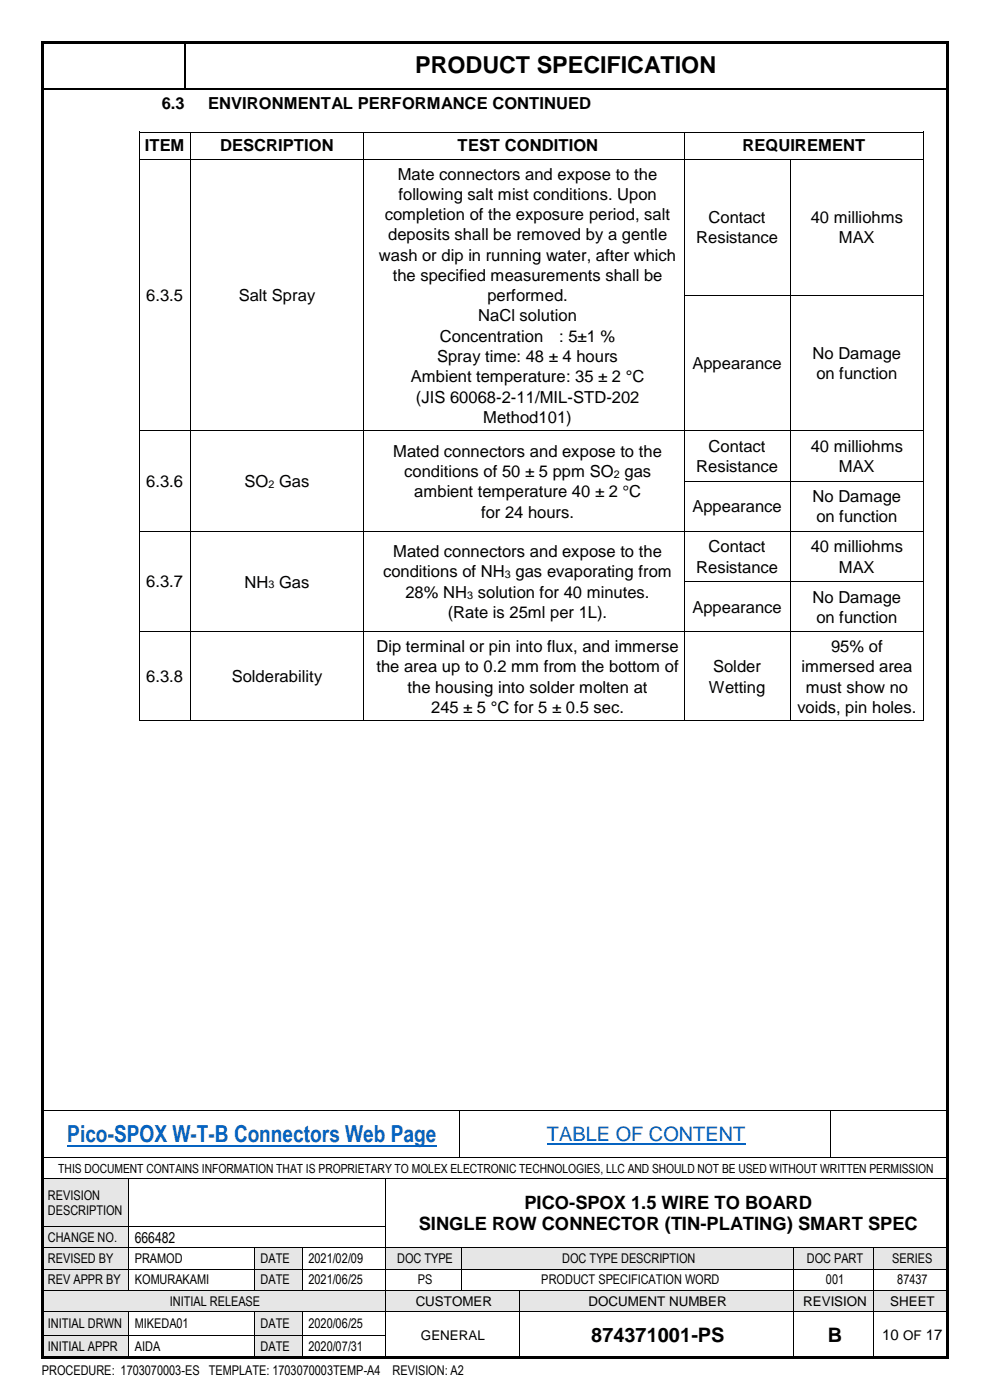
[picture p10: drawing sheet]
<svg xmlns="http://www.w3.org/2000/svg" width="210mm" height="297mm" viewBox="0 0 210 297" stroke-linecap="round" stroke-linejoin="round" font-family="sans-serif">
<defs><g id="words">
<text font-size="5" x="88.1" y="15.5">PRODUCT SPECIFICATION</text>
<text font-size="5" fill="#0563c1" x="14.3" y="242.4">Pico-SPOX W-T-B Connectors Web Page</text>
<text font-size="4.2" fill="#0563c1" x="116" y="242.1">TABLE OF CONTENT</text>
<g font-size="4.2">
<text x="125.4" y="284.7">874371001-PS</text>
<text x="175.6" y="284.7">B</text>
</g>
<g font-size="3.9">
<text x="111.2" y="256.5">PICO-SPOX 1.5 WIRE TO BOARD</text>
<text x="88.8" y="261">SINGLE ROW CONNECTOR (TIN-PLATING) SMART SPEC</text>
</g>
<g font-size="3.5">
<text x="34.3" y="23.1">6.3</text>
<text x="44.2" y="23.1">ENVIRONMENTAL PERFORMANCE CONTINUED</text>
<text x="30.7" y="32.1">ITEM</text>
<text x="46.7" y="32.1">DESCRIPTION</text>
<text x="97.1" y="32.1">TEST CONDITION</text>
<text x="157.5" y="32.1">REQUIREMENT</text>
<text x="84.4" y="38.1">Mate connectors and expose to the</text>
<text x="81.6" y="46.7">completion of the exposure period, salt</text>
<text x="84.5" y="42.4">following salt mist conditions. Upon</text>
<text x="150.3" y="47.3">Contact</text>
<text x="172" y="47.3">40 milliohms</text>
<text x="82.4" y="51">deposits shall be removed by a gentle</text>
<text x="147.7" y="51.7">Resistance</text>
<text x="178" y="51.7">MAX</text>
<text x="80.4" y="55.3">wash or dip in running water, after which</text>
<text x="83.3" y="59.6">the specified measurements shall be</text>
<text x="31" y="63.9">6.3.5</text>
<text x="50.6" y="63.9">Salt Spray</text>
<text x="103.4" y="63.9">performed.</text>
<text x="101.4" y="68.2">NaCl solution</text>
<text x="92.7" y="76.8">Spray time: 48 ± 4 hours</text>
<text x="93.3" y="72.5">Concentration</text>
<text x="118.6" y="72.5">: 5±1 %</text>
<text x="172.4" y="76.2">No Damage</text>
<text x="87.1" y="81.1">Ambient temperature: 35 ± 2 °C</text>
<text x="146.9" y="78.3">Appearance</text>
<text x="173.2" y="80.5">on function</text>
<text x="88.2" y="85.4">(JIS 60068-2-11/MIL-STD-202</text>
<text x="102.5" y="89.8">Method101)</text>
<text x="150.3" y="95.9">Contact</text>
<text x="172" y="95.9">40 milliohms</text>
<text x="83.4" y="96.9">Mated connectors and expose to the</text>
<text x="85.7" y="101.2">conditions of 50 ± 5 ppm SO gas</text>
<text x="147.7" y="100.2">Resistance</text>
<text x="178" y="100.2">MAX</text>
<text x="31" y="103.4">6.3.6</text>
<text x="51.9" y="103.4">SO Gas</text>
<text x="87.9" y="105.5">ambient temperature 40 ± 2 °C</text>
<text x="172.4" y="106.5">No Damage</text>
<text x="102" y="109.8">for 24 hours.</text>
<text x="146.9" y="108.7">Appearance</text>
<text x="173.2" y="110.8">on function</text>
<text x="83.4" y="118.2">Mated connectors and expose to the</text>
<text x="150.3" y="117.2">Contact</text>
<text x="172" y="117.2">40 milliohms</text>
<text x="31" y="124.6">6.3.7</text>
<text x="51.9" y="124.6">NH Gas</text>
<text x="81.3" y="122.5">conditions of NH gas evaporating from</text>
<text x="147.7" y="121.5">Resistance</text>
<text x="178" y="121.5">MAX</text>
<text x="86" y="126.8">28% NH solution for 40 minutes.</text>
<text x="95" y="131.1">(Rate is 25ml per 1L).</text>
<text x="146.9" y="130">Appearance</text>
<text x="172.4" y="127.8">No Damage</text>
<text x="173.2" y="132.1">on function</text>
<text x="79.9" y="138.3">Dip terminal or pin into flux, and immerse</text>
<text x="79.9" y="142.6">the area up to 0.2 mm from the bottom of</text>
<text x="151.3" y="142.6">Solder</text>
<text x="170" y="142.6">immersed area</text>
<text x="176.3" y="138.3">95% of</text>
<text x="31" y="144.7">6.3.8</text>
<text x="49.2" y="144.8">Solderability</text>
<text x="86.5" y="146.9">the housing into solder molten at</text>
<text x="150.4" y="146.9">Wetting</text>
<text x="170.9" y="146.9">must show no</text>
<text x="91.5" y="151.2">245 ± 5 °C for 5 ± 0.5 sec.</text>
<text x="169.2" y="151.2">voids, pin holes.</text>
</g>
<g font-size="3.2">
<text x="28.6" y="263.6">666482</text>
<text x="187.1" y="284.3">10 OF 17</text>
</g>
<g font-size="2.8">
<text x="10.2" y="254.5">REVISION</text>
<text x="10.2" y="257.8">DESCRIPTION</text>
<text x="10.2" y="263.5">CHANGE NO.</text>
<text x="10.2" y="268">REVISED BY</text>
<text x="28.6" y="268">PRAMOD</text>
<text x="55.3" y="268">DATE</text>
<text x="65.4" y="268">2021/02/09</text>
<text x="84.3" y="268">DOC TYPE</text>
<text x="119.3" y="268">DOC TYPE DESCRIPTION</text>
<text x="171.1" y="268">DOC PART</text>
<text x="189.3" y="268">SERIES</text>
<text x="10.2" y="272.5">REV APPR BY</text>
<text x="28.6" y="272.5">KOMURAKAMI</text>
<text x="55.3" y="272.5">DATE</text>
<text x="65.4" y="272.5">2021/06/25</text>
<text x="88.6" y="272.5">PS</text>
<text x="114.8" y="272.5">PRODUCT SPECIFICATION WORD</text>
<text x="175.2" y="272.5">001</text>
<text x="190.3" y="272.5">87437</text>
<text x="10.2" y="281.8">INITIAL DRWN</text>
<text x="28.6" y="281.8">MIKEDA01</text>
<text x="36" y="277">INITIAL RELEASE</text>
<text x="55.3" y="281.8">DATE</text>
<text x="65.4" y="281.8">2020/06/25</text>
<text x="88.2" y="277">CUSTOMER</text>
<text x="124.9" y="277">DOCUMENT NUMBER</text>
<text x="170.4" y="277">REVISION</text>
<text x="188.8" y="277">SHEET</text>
<text x="10.2" y="286.7">INITIAL APPR</text>
<text x="28.6" y="286.7">AIDA</text>
<text x="55.3" y="286.7">DATE</text>
<text x="65.4" y="286.7">2020/07/31</text>
<text x="89.3" y="284.2">GENERAL</text>
<text x="8.9" y="291.8">PROCEDURE: 1703070003-ES TEMPLATE: 1703070003TEMP-A4</text>
<text x="83.3" y="291.8">REVISION: A2</text>
</g>
<text font-size="2.7" x="12.4" y="248.8">THIS DOCUMENT CONTAINS INFORMATION THAT IS PROPRIETARY TO MOLEX ELECTRONIC TECHNOLOGIES, LLC AND SHOULD NOT BE USED WITHOUT WRITTEN PERMISSION</text>
<g font-size="2.3">
<text x="130.2" y="101.4">2</text>
<text x="56.9" y="103.6">2</text>
<text x="56.9" y="124.8">3</text>
<text x="107.1" y="122.7">3</text>
<text x="99.1" y="127">3</text>
</g>
</g></defs>
<g fill="#000">
<path d="M39 8.9h.3v.2h-.3z" fill-rule="evenodd"/>
<path d="M39 18.7h.3v.3h-.3z" fill-rule="evenodd"/>
<path d="M97.4 235.5h.2v.2h-.2z" fill-rule="evenodd"/>
<path d="M176 235.5h.2v.2h-.2z" fill-rule="evenodd"/>
<path d="M97.4 245.5h.2v.2h-.2z" fill-rule="evenodd"/>
<path d="M176 245.5h.2v.2h-.2z" fill-rule="evenodd"/>
</g>
<path d="M8.8 18.8h30.2M39.2 9.1v9.6M39.3 18.8h161.6" fill="none" stroke="#000" stroke-width=".34"/>
<path d="M14.3 243h78.3" fill="none" stroke="#0563c1" stroke-width=".38"/>
<path d="M116 242.7h42.1" fill="none" stroke="#0563c1" stroke-width=".3"/>
<path d="M8.9 235.6h88.5M97.5 235.7v9.8M97.6 235.6h78.4M176.1 235.7v9.8M176.2 235.6h24.9M8.9 245.6h88.5M97.6 245.6h78.4M176.2 245.6h24.9" fill="none" stroke="#000" stroke-width=".21"/>
<g fill="#e6e6e6">
<path d="M8.9 250.2h18.3v10h-18.3z" fill-rule="evenodd"/>
<path d="M10.2 252h16.4v3.2h-16.4z" fill-rule="evenodd"/>
<path d="M10.2 255.2h16.4v3.2h-16.4z" fill-rule="evenodd"/>
</g>
<path d="M8.9 250.1h18.3M27.3 250.2v10M27.4 250.1h54.4M81.8 250.2v10M81.9 250.1h119.2" fill="none" stroke="#000" stroke-width=".21"/>
<g fill="#000">
<path d="M27.2 250h.2v.2h-.2z" fill-rule="evenodd"/>
<path d="M81.8 250h.1v.2h-.1z" fill-rule="evenodd"/>
</g>
<g fill="#e6e6e6">
<path d="M8.9 260.3h18.3v4.4h-18.3z" fill-rule="evenodd"/>
<path d="M10.2 260.9h16.4v3.3h-16.4z" fill-rule="evenodd"/>
</g>
<path d="M8.9 260.3h18.3M27.3 260.3v4.4M27.4 260.3h54.4M81.8 260.3v4.4" fill="none" stroke="#000" stroke-width=".21"/>
<g fill="#000">
<path d="M27.2 260.2h.2v.1h-.2z" fill-rule="evenodd"/>
<path d="M81.8 260.2h.1v.1h-.1z" fill-rule="evenodd"/>
</g>
<g fill="#e6e6e6">
<path d="M8.9 264.9h18.3v4.3h-18.3z" fill-rule="evenodd"/>
<path d="M10.2 265.4h16.4v3.2h-16.4z" fill-rule="evenodd"/>
</g>
<g fill="#fff">
<path d="M27.4 264.9h26.5v4.3h-26.5z" fill-rule="evenodd"/>
<path d="M28.6 265.4h24.7v3.2h-24.7z" fill-rule="evenodd"/>
</g>
<g fill="#e6e6e6">
<path d="M54.1 264.9h10v4.3h-10z" fill-rule="evenodd"/>
<path d="M55.3 265.4h8.1v3.2h-8.1z" fill-rule="evenodd"/>
<path d="M82 264.9h15.9v4.3h-15.9z" fill-rule="evenodd"/>
<path d="M83.2 265.4h14v3.2h-14z" fill-rule="evenodd"/>
<path d="M98.1 264.9h70.2v4.3h-70.2z" fill-rule="evenodd"/>
<path d="M99.2 265.4h68.4v3.2h-68.4z" fill-rule="evenodd"/>
<path d="M168.4 264.9h16.9v4.3h-16.9z" fill-rule="evenodd"/>
<path d="M169.6 265.4h15.1v3.2h-15.1z" fill-rule="evenodd"/>
<path d="M185.5 264.9h15.6v4.3h-15.6z" fill-rule="evenodd"/>
<path d="M186.7 265.4h13.7v3.2h-13.7z" fill-rule="evenodd"/>
</g>
<g fill="none" stroke="#000" stroke-width=".21">
<path d="M8.9 264.7h18.3M27.3 264.8v4.4M27.4 264.7h26.5M54 264.8v4.4M54.1 264.7h10M64.1 264.8v4.4M64.2 264.7h17.6M81.8 264.8v4.4M81.9 264.7h15.9M97.9 264.8v4.4M98 264.7h70.3M168.4 264.8v4.4"/>
<path d="M168.4 264.7h16.9M185.4 264.8v4.4M185.5 264.7h15.6"/>
</g>
<g fill="#000">
<path d="M27.2 264.7h.2v.1h-.2z" fill-rule="evenodd"/>
<path d="M53.9 264.7h.2v.1h-.2z" fill-rule="evenodd"/>
<path d="M64.1 264.7h.1v.1h-.1z" fill-rule="evenodd"/>
<path d="M81.8 264.7h.1v.1h-.1z" fill-rule="evenodd"/>
<path d="M97.8 264.7h.2v.1h-.2z" fill-rule="evenodd"/>
<path d="M168.3 264.7h.1v.1h-.1z" fill-rule="evenodd"/>
<path d="M185.3 264.7h.2v.1h-.2z" fill-rule="evenodd"/>
</g>
<g fill="#e6e6e6">
<path d="M8.9 269.4h18.3v4.3h-18.3z" fill-rule="evenodd"/>
<path d="M10.2 269.9h16.4v3.2h-16.4z" fill-rule="evenodd"/>
</g>
<g fill="#fff">
<path d="M27.4 269.4h26.5v4.3h-26.5z" fill-rule="evenodd"/>
<path d="M28.6 269.9h24.7v3.2h-24.7z" fill-rule="evenodd"/>
</g>
<g fill="#e6e6e6">
<path d="M54.1 269.4h10v4.3h-10z" fill-rule="evenodd"/>
<path d="M55.3 269.9h8.1v3.2h-8.1z" fill-rule="evenodd"/>
</g>
<g fill="#fff">
<path d="M64.3 269.4h17.5v4.3h-17.5z" fill-rule="evenodd"/>
<path d="M65.4 269.9h15.7v3.2h-15.7z" fill-rule="evenodd"/>
</g>
<g fill="none" stroke="#000" stroke-width=".21">
<path d="M8.9 269.3h18.3M27.3 269.4v4.3M27.4 269.3h26.5M54 269.4v4.3M54.1 269.3h10M64.1 269.4v4.3M64.2 269.3h17.6M81.8 269.4v4.3M81.9 269.3h15.9M97.9 269.4v4.3M98 269.3h70.3M168.4 269.4v4.3"/>
<path d="M168.4 269.3h16.9M185.4 269.4v4.3M185.5 269.3h15.6"/>
</g>
<g fill="#000">
<path d="M27.2 269.2h.2v.2h-.2z" fill-rule="evenodd"/>
<path d="M53.9 269.2h.2v.2h-.2z" fill-rule="evenodd"/>
<path d="M64.1 269.2h.1v.2h-.1z" fill-rule="evenodd"/>
<path d="M81.8 269.2h.1v.2h-.1z" fill-rule="evenodd"/>
<path d="M97.8 269.2h.2v.2h-.2z" fill-rule="evenodd"/>
<path d="M168.3 269.2h.1v.2h-.1z" fill-rule="evenodd"/>
<path d="M185.3 269.2h.2v.2h-.2z" fill-rule="evenodd"/>
</g>
<g fill="#e6e6e6">
<path d="M8.9 273.8h72.9v4.4h-72.9z" fill-rule="evenodd"/>
<path d="M10.2 274.4h70.9v3.2h-70.9z" fill-rule="evenodd"/>
<path d="M82 273.8h28.1v4.4h-28.1z" fill-rule="evenodd"/>
<path d="M83.2 274.4h26.2v3.3h-26.2z" fill-rule="evenodd"/>
<path d="M110.3 273.8h58v4.4h-58z" fill-rule="evenodd"/>
<path d="M111.5 274.4h56.1v3.3h-56.1z" fill-rule="evenodd"/>
<path d="M168.4 273.8h16.9v4.4h-16.9z" fill-rule="evenodd"/>
<path d="M169.6 274.4h15.1v3.3h-15.1z" fill-rule="evenodd"/>
<path d="M185.5 273.8h15.6v4.4h-15.6z" fill-rule="evenodd"/>
<path d="M186.7 274.4h13.7v3.3h-13.7z" fill-rule="evenodd"/>
</g>
<g fill="none" stroke="#000" stroke-width=".21">
<path d="M8.9 273.8h18.3M27.4 273.8h26.5M54.1 273.8h10M64.2 273.8h17.6M81.8 273.8v4.4M81.9 273.8h15.9M98 273.8h12.1M110.2 273.8v4.4M110.3 273.8h58M168.4 273.8v4.4M168.4 273.8h16.9M185.4 273.8v4.4"/>
<path d="M185.5 273.8h15.6"/>
</g>
<g fill="#000">
<path d="M27.2 273.7h.2v.1h-.2z" fill-rule="evenodd"/>
<path d="M53.9 273.7h.2v.1h-.2z" fill-rule="evenodd"/>
<path d="M64.1 273.7h.1v.1h-.1z" fill-rule="evenodd"/>
<path d="M81.8 273.7h.1v.1h-.1z" fill-rule="evenodd"/>
<path d="M97.8 273.7h.2v.1h-.2z" fill-rule="evenodd"/>
<path d="M110.1 273.7h.2v.1h-.2z" fill-rule="evenodd"/>
<path d="M168.3 273.7h.1v.1h-.1z" fill-rule="evenodd"/>
<path d="M185.3 273.7h.2v.1h-.2z" fill-rule="evenodd"/>
</g>
<g fill="#e6e6e6">
<path d="M8.9 278.3h18.3v5h-18.3z" fill-rule="evenodd"/>
<path d="M10.2 279.2h16.4v3.2h-16.4z" fill-rule="evenodd"/>
<path d="M54.1 278.3h10v5h-10z" fill-rule="evenodd"/>
<path d="M55.3 279.2h8.1v3.2h-8.1z" fill-rule="evenodd"/>
</g>
<g fill="#fff">
<path d="M110.3 278.3h58v9.7h-58z" fill-rule="evenodd"/>
<path d="M111.5 280.7h56.1v4.9h-56.1z" fill-rule="evenodd"/>
<path d="M168.4 278.3h16.9v9.7h-16.9z" fill-rule="evenodd"/>
<path d="M169.6 280.7h15.1v4.9h-15.1z" fill-rule="evenodd"/>
<path d="M185.5 278.3h15.6v9.7h-15.6z" fill-rule="evenodd"/>
<path d="M186.7 281.3h13.7v3.7h-13.7z" fill-rule="evenodd"/>
</g>
<g fill="none" stroke="#000" stroke-width=".21">
<path d="M8.9 278.2h18.3M27.3 278.3v5M27.4 278.2h26.5M54 278.3v5M54.1 278.2h10M64.1 278.3v5M64.2 278.2h17.6M81.8 278.3v5M81.9 278.2h28.2M110.2 278.3v5M110.3 278.2h58M168.4 278.3v5"/>
<path d="M168.4 278.2h16.9M185.4 278.3v5M185.5 278.2h15.6"/>
</g>
<g fill="#000">
<path d="M27.2 278.2h.2v.1h-.2z" fill-rule="evenodd"/>
<path d="M53.9 278.2h.2v.1h-.2z" fill-rule="evenodd"/>
<path d="M64.1 278.2h.1v.1h-.1z" fill-rule="evenodd"/>
<path d="M81.8 278.2h.1v.1h-.1z" fill-rule="evenodd"/>
<path d="M110.1 278.2h.2v.1h-.2z" fill-rule="evenodd"/>
<path d="M168.3 278.2h.1v.1h-.1z" fill-rule="evenodd"/>
<path d="M185.3 278.2h.2v.1h-.2z" fill-rule="evenodd"/>
</g>
<g fill="#e6e6e6">
<path d="M8.9 283.4h18.3v4.6h-18.3z" fill-rule="evenodd"/>
<path d="M10.2 284.1h16.4v3.3h-16.4z" fill-rule="evenodd"/>
<path d="M54.1 283.4h10v4.6h-10z" fill-rule="evenodd"/>
<path d="M55.3 284.1h8.1v3.3h-8.1z" fill-rule="evenodd"/>
</g>
<g fill="none" stroke="#000" stroke-width=".21">
<path d="M29.6 28.9v4.8M29.6 34.6v27.9M29.6 28h10.7M29.6 33.8h10.7M40.4 28.9v4.8M40.4 34.6v27.9M40.5 28h36.6M40.5 33.8h36.6M77.2 28.9v4.8M77.2 34.6v27.9M77.3 28h67.8M77.3 33.8h67.8"/>
<path d="M145.1 28.9v4.8M145.1 34.6v27.9M145.2 28h50.7M145.2 33.8h22.4M167.7 34.6v27.9M167.8 33.8h28.1M196 28.9v4.8M196 34.6v27.9M29.6 63.5v27.8M40.4 63.5v27.8M77.2 63.5v27.8M145.1 63.5v27.8"/>
<path d="M145.2 62.6h22.4M167.7 63.5v27.8M167.8 62.6h28.1M196 63.5v27.8M29.6 92.3v9.7M29.6 91.4h10.7M40.4 92.3v9.7M40.5 91.4h36.6M77.2 92.3v9.7M77.3 91.4h67.8M145.1 92.3v9.7M145.2 91.4h22.4"/>
<path d="M167.7 92.3v9.7M167.8 91.4h28.1M196 92.3v9.7M29.6 102.9v9.7M29.6 113.6v9.6M29.6 112.7h10.7M40.4 102.9v9.7M40.4 113.6v9.6M40.5 112.7h36.6M77.2 102.9v9.7M77.2 113.6v9.6M77.3 112.7h67.8"/>
<path d="M145.1 102.9v9.7M145.1 113.6v9.6M145.2 102.1h22.4M145.2 112.7h22.4M167.7 102.9v9.7M167.7 113.6v9.6M167.8 102.1h28.1M167.8 112.7h28.1M196 102.9v9.7M196 113.6v9.6M29.6 124.2v9.7M29.6 134.8v18"/>
<path d="M29.6 134h10.7M40.4 124.2v9.7M40.4 134.8v18M40.5 134h36.6M77.2 124.2v9.7M77.2 134.8v18M77.3 134h67.8M145.1 124.2v9.7M145.1 134.8v18M145.2 123.3h22.4M145.2 134h22.4M167.7 124.2v9.7"/>
<path d="M167.7 134.8v18M167.8 123.3h28.1M167.8 134h28.1M196 124.2v9.7M196 134.8v18M29.6 152.9h10.7M40.5 152.9h36.6M77.3 152.9h67.8M145.2 152.9h22.4M167.8 152.9h28.1M8.9 283.3h18.3M27.3 283.4v4.6"/>
<path d="M27.4 283.3h26.5M54 283.4v4.6M54.1 283.3h10M64.1 283.4v4.6M64.2 283.3h17.6M81.8 283.4v4.6M110.2 283.4v4.6M168.4 283.4v4.6M185.4 283.4v4.6"/>
</g>
<g fill="#000">
<path d="M8.8 8.8h.5v.5h-.5z" fill-rule="evenodd"/>
<path d="M8.8 8.8h.5v.5h-.5z" fill-rule="evenodd"/>
<path d="M9.3 8.8h191.4v.5h-191.4z" fill-rule="evenodd"/>
<path d="M200.7 8.8h.6v.5h-.6z" fill-rule="evenodd"/>
<path d="M200.7 8.8h.6v.5h-.6z" fill-rule="evenodd"/>
<path d="M29.5 27.9h.1v1h-.1z" fill-rule="evenodd"/>
<path d="M29.5 27.9h.1v.2h-.1z" fill-rule="evenodd"/>
<path d="M29.5 33.7h.1v.9h-.1z" fill-rule="evenodd"/>
<path d="M40.3 28.1h.2v.8h-.2z" fill-rule="evenodd"/>
<path d="M40.3 27.9h.2v.2h-.2z" fill-rule="evenodd"/>
<path d="M40.3 33.7h.2v.9h-.2z" fill-rule="evenodd"/>
<path d="M77.1 28.1h.2v.8h-.2z" fill-rule="evenodd"/>
<path d="M77.1 27.9h.2v.2h-.2z" fill-rule="evenodd"/>
<path d="M77.1 33.7h.2v.9h-.2z" fill-rule="evenodd"/>
<path d="M145.1 28.1h.1v.8h-.1z" fill-rule="evenodd"/>
<path d="M145.1 27.9h.1v.2h-.1z" fill-rule="evenodd"/>
<path d="M145.1 33.7h.1v.9h-.1z" fill-rule="evenodd"/>
<path d="M167.6 33.9h.2v.7h-.2z" fill-rule="evenodd"/>
<path d="M167.6 33.7h.2v.2h-.2z" fill-rule="evenodd"/>
<path d="M195.9 27.9h.1v1h-.1z" fill-rule="evenodd"/>
<path d="M195.9 27.9h.1v.2h-.1z" fill-rule="evenodd"/>
<path d="M195.9 33.7h.1v.9h-.1z" fill-rule="evenodd"/>
<path d="M29.5 62.5h.1v1h-.1z" fill-rule="evenodd"/>
<path d="M40.3 62.5h.2v1h-.2z" fill-rule="evenodd"/>
<path d="M77.1 62.5h.2v1h-.2z" fill-rule="evenodd"/>
<path d="M145.1 62.5h.1v1h-.1z" fill-rule="evenodd"/>
<path d="M167.6 62.5h.2v1h-.2z" fill-rule="evenodd"/>
<path d="M195.9 62.5h.1v1h-.1z" fill-rule="evenodd"/>
<path d="M29.5 91.3h.1v1h-.1z" fill-rule="evenodd"/>
<path d="M40.3 91.3h.2v1h-.2z" fill-rule="evenodd"/>
<path d="M77.1 91.3h.2v1h-.2z" fill-rule="evenodd"/>
<path d="M145.1 91.3h.1v1h-.1z" fill-rule="evenodd"/>
<path d="M167.6 91.3h.2v1h-.2z" fill-rule="evenodd"/>
<path d="M195.9 91.3h.1v1h-.1z" fill-rule="evenodd"/>
<path d="M29.5 102h.1v.9h-.1z" fill-rule="evenodd"/>
<path d="M29.5 112.6h.1v1h-.1z" fill-rule="evenodd"/>
<path d="M40.3 102h.2v.9h-.2z" fill-rule="evenodd"/>
<path d="M40.3 112.6h.2v1h-.2z" fill-rule="evenodd"/>
<path d="M77.1 102h.2v.9h-.2z" fill-rule="evenodd"/>
<path d="M77.1 112.6h.2v1h-.2z" fill-rule="evenodd"/>
<path d="M145.1 102h.1v.9h-.1z" fill-rule="evenodd"/>
<path d="M145.1 112.6h.1v1h-.1z" fill-rule="evenodd"/>
<path d="M167.6 102h.2v.9h-.2z" fill-rule="evenodd"/>
<path d="M167.6 112.6h.2v1h-.2z" fill-rule="evenodd"/>
<path d="M195.9 102h.1v.9h-.1z" fill-rule="evenodd"/>
<path d="M195.9 112.6h.1v1h-.1z" fill-rule="evenodd"/>
<path d="M29.5 123.2h.1v1h-.1z" fill-rule="evenodd"/>
<path d="M29.5 133.9h.1v.9h-.1z" fill-rule="evenodd"/>
<path d="M40.3 123.2h.2v1h-.2z" fill-rule="evenodd"/>
<path d="M40.3 133.9h.2v.9h-.2z" fill-rule="evenodd"/>
<path d="M77.1 123.2h.2v1h-.2z" fill-rule="evenodd"/>
<path d="M77.1 133.9h.2v.9h-.2z" fill-rule="evenodd"/>
<path d="M145.1 123.2h.1v1h-.1z" fill-rule="evenodd"/>
<path d="M145.1 133.9h.1v.9h-.1z" fill-rule="evenodd"/>
<path d="M167.6 123.2h.2v1h-.2z" fill-rule="evenodd"/>
<path d="M167.6 133.9h.2v.9h-.2z" fill-rule="evenodd"/>
<path d="M195.9 123.2h.1v1h-.1z" fill-rule="evenodd"/>
<path d="M195.9 133.9h.1v.9h-.1z" fill-rule="evenodd"/>
<path d="M29.5 152.8h.1v.2h-.1z" fill-rule="evenodd"/>
<path d="M29.5 152.8h.1v.2h-.1z" fill-rule="evenodd"/>
<path d="M40.3 152.8h.2v.2h-.2z" fill-rule="evenodd"/>
<path d="M77.1 152.8h.2v.2h-.2z" fill-rule="evenodd"/>
<path d="M145.1 152.8h.1v.2h-.1z" fill-rule="evenodd"/>
<path d="M167.6 152.8h.2v.2h-.2z" fill-rule="evenodd"/>
<path d="M195.9 152.8h.1v.2h-.1z" fill-rule="evenodd"/>
<path d="M195.9 152.8h.1v.2h-.1z" fill-rule="evenodd"/>
<path d="M8.8 9.3h.5v278.4h-.5z" fill-rule="evenodd"/>
<path d="M8.8 287.7h.5v.5h-.5z" fill-rule="evenodd"/>
<path d="M8.8 287.7h.5v.5h-.5z" fill-rule="evenodd"/>
<path d="M9.3 287.7h191.4v.5h-191.4z" fill-rule="evenodd"/>
<path d="M27.2 283.3h.2v.1h-.2z" fill-rule="evenodd"/>
<path d="M53.9 283.3h.2v.1h-.2z" fill-rule="evenodd"/>
<path d="M64.1 283.3h.1v.1h-.1z" fill-rule="evenodd"/>
<path d="M81.8 283.3h.1v.1h-.1z" fill-rule="evenodd"/>
<path d="M110.1 283.3h.2v.1h-.2z" fill-rule="evenodd"/>
<path d="M168.3 283.3h.1v.1h-.1z" fill-rule="evenodd"/>
<path d="M185.3 283.3h.2v.1h-.2z" fill-rule="evenodd"/>
<path d="M200.7 9.3h.6v278.4h-.6z" fill-rule="evenodd"/>
<path d="M200.7 287.7h.6v.5h-.6z" fill-rule="evenodd"/>
<path d="M200.7 287.7h.6v.5h-.6z" fill-rule="evenodd"/>
</g>
<use href="#words"/>
</svg>
